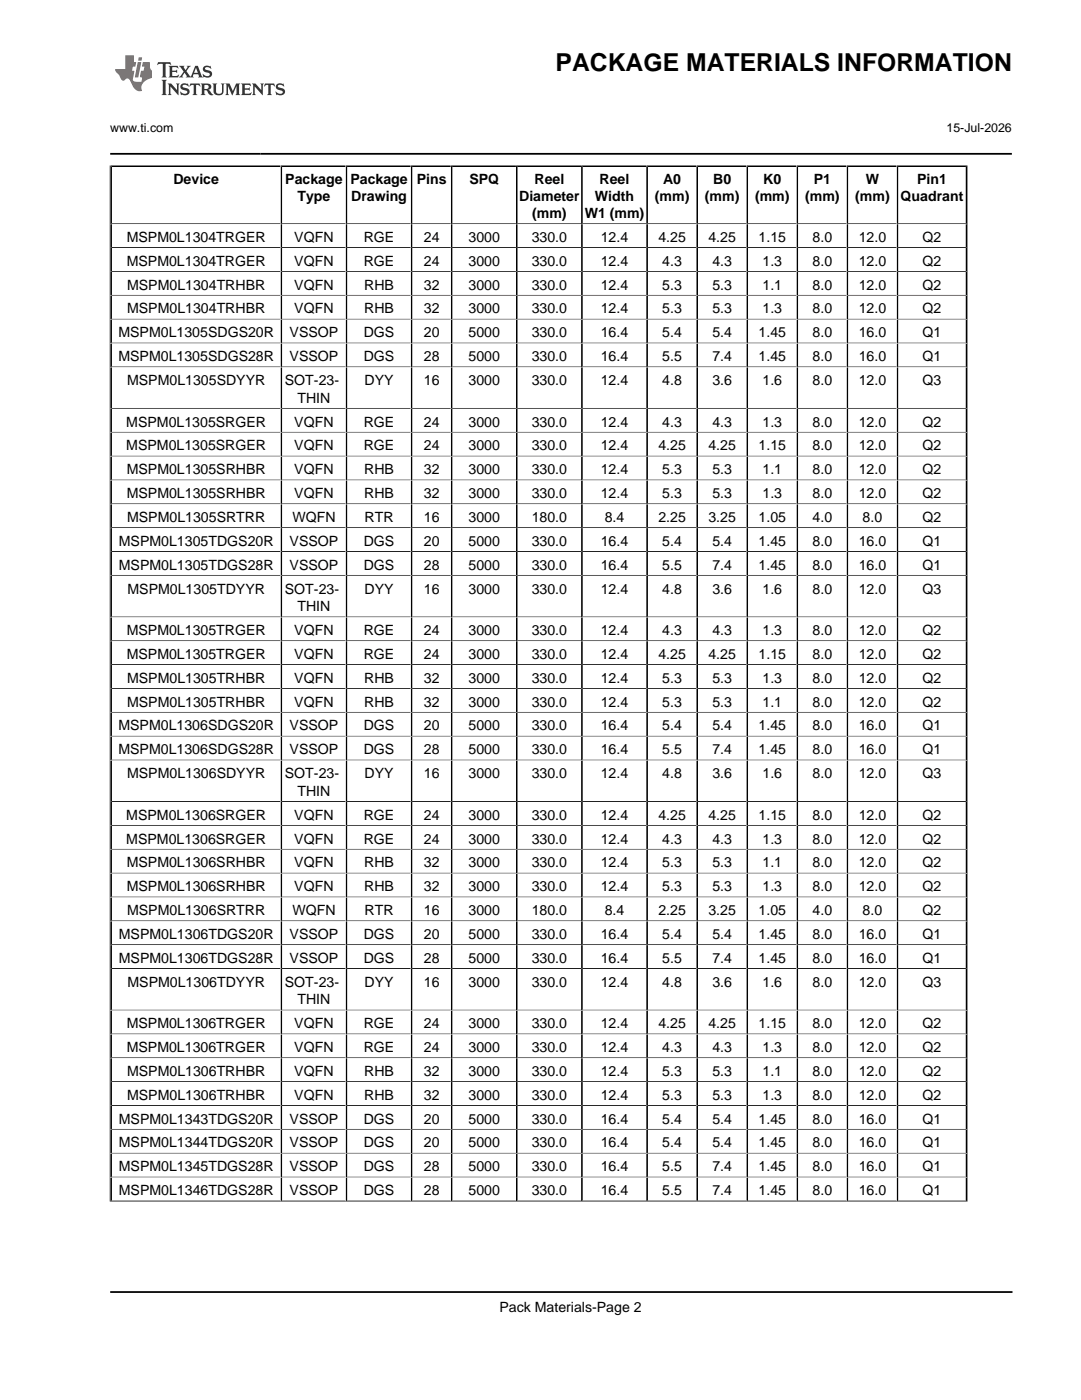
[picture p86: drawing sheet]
<svg xmlns="http://www.w3.org/2000/svg" width="216mm" height="279mm" viewBox="0 0 216 279" stroke-linecap="round" stroke-linejoin="round" font-family="sans-serif">
<defs><g id="words">
<text font-size="4.9" x="110.9" y="14.2">PACKAGE MATERIALS INFORMATION</text>
<g font-size="2.8">
<text x="34.6" y="36.8">Device</text>
<text x="56.9" y="36.8">Package</text>
<text x="59.4" y="40.2">Type</text>
<text x="69.9" y="36.8">Package</text>
<text x="70.1" y="40.2">Drawing</text>
<text x="83.2" y="36.8">Pins</text>
<text x="93.7" y="36.8">SPQ</text>
<text x="103.6" y="40.2">Diameter</text>
<text x="106.7" y="36.8">Reel</text>
<text x="118.8" y="40.2">Width</text>
<text x="119.7" y="36.8">Reel</text>
<text x="130.7" y="40.2">(mm)</text>
<text x="132.4" y="36.8">A0</text>
<text x="140.7" y="40.2">(mm)</text>
<text x="142.4" y="36.8">B0</text>
<text x="150.7" y="40.2">(mm)</text>
<text x="152.4" y="36.8">K0</text>
<text x="160.7" y="40.2">(mm)</text>
<text x="162.4" y="36.8">P1</text>
<text x="170.7" y="40.2">(mm)</text>
<text x="172.8" y="36.8">W</text>
<text x="179.8" y="40.2">Quadrant</text>
<text x="183.1" y="36.8">Pin1</text>
<text x="106.2" y="43.6">(mm)</text>
<text x="116.7" y="43.6">W1 (mm)</text>
<text x="25.3" y="48.3">MSPM0L1304TRGER</text>
<text x="25.3" y="53.1">MSPM0L1304TRGER</text>
<text x="58.8" y="48.3">VQFN</text>
<text x="58.8" y="53.1">VQFN</text>
<text x="72.6" y="48.3">RGE</text>
<text x="72.6" y="53.1">RGE</text>
<text x="84.6" y="48.3">24</text>
<text x="84.6" y="53.1">24</text>
<text x="93.5" y="48.3">3000</text>
<text x="93.5" y="53.1">3000</text>
<text x="106.1" y="48.3">330.0</text>
<text x="106.1" y="53.1">330.0</text>
<text x="119.9" y="48.3">12.4</text>
<text x="119.9" y="53.1">12.4</text>
<text x="131.4" y="48.3">4.25</text>
<text x="132.2" y="53.1">4.3</text>
<text x="141.4" y="48.3">4.25</text>
<text x="142.2" y="53.1">4.3</text>
<text x="151.4" y="48.3">1.15</text>
<text x="152.2" y="53.1">1.3</text>
<text x="162.2" y="48.3">8.0</text>
<text x="162.2" y="53.1">8.0</text>
<text x="171.4" y="48.3">12.0</text>
<text x="171.4" y="53.1">12.0</text>
<text x="184.2" y="48.3">Q2</text>
<text x="184.2" y="53.1">Q2</text>
<text x="25.4" y="57.8">MSPM0L1304TRHBR</text>
<text x="58.8" y="57.8">VQFN</text>
<text x="72.7" y="57.8">RHB</text>
<text x="84.6" y="57.8">32</text>
<text x="93.5" y="57.8">3000</text>
<text x="106.1" y="57.8">330.0</text>
<text x="119.9" y="57.8">12.4</text>
<text x="132.2" y="57.8">5.3</text>
<text x="142.2" y="57.8">5.3</text>
<text x="152.2" y="57.8">1.1</text>
<text x="162.2" y="57.8">8.0</text>
<text x="171.4" y="57.8">12.0</text>
<text x="184.2" y="57.8">Q2</text>
<text x="25.4" y="62.6">MSPM0L1304TRHBR</text>
<text x="58.8" y="62.6">VQFN</text>
<text x="72.7" y="62.6">RHB</text>
<text x="84.6" y="62.6">32</text>
<text x="93.5" y="62.6">3000</text>
<text x="106.1" y="62.6">330.0</text>
<text x="119.9" y="62.6">12.4</text>
<text x="132.2" y="62.6">5.3</text>
<text x="142.2" y="62.6">5.3</text>
<text x="152.2" y="62.6">1.3</text>
<text x="162.2" y="62.6">8.0</text>
<text x="171.4" y="62.6">12.0</text>
<text x="184.2" y="62.6">Q2</text>
<text x="23.6" y="67.3">MSPM0L1305SDGS20R</text>
<text x="57.8" y="67.3">VSSOP</text>
<text x="72.6" y="67.3">DGS</text>
<text x="84.6" y="67.3">20</text>
<text x="93.5" y="67.3">5000</text>
<text x="106.1" y="67.3">330.0</text>
<text x="119.9" y="67.3">16.4</text>
<text x="132.2" y="67.3">5.4</text>
<text x="142.2" y="67.3">5.4</text>
<text x="151.4" y="67.3">1.45</text>
<text x="162.2" y="67.3">8.0</text>
<text x="171.4" y="67.3">16.0</text>
<text x="184.2" y="67.3">Q1</text>
<text x="23.6" y="72.1">MSPM0L1305SDGS28R</text>
<text x="25.4" y="76.9">MSPM0L1305SDYYR</text>
<text x="56.9" y="76.9">SOT-23-</text>
<text x="57.8" y="72.1">VSSOP</text>
<text x="72.6" y="72.1">DGS</text>
<text x="72.8" y="76.9">DYY</text>
<text x="84.6" y="72.1">28</text>
<text x="84.6" y="76.9">16</text>
<text x="93.5" y="72.1">5000</text>
<text x="93.5" y="76.9">3000</text>
<text x="106.1" y="72.1">330.0</text>
<text x="106.1" y="76.9">330.0</text>
<text x="119.9" y="72.1">16.4</text>
<text x="119.9" y="76.9">12.4</text>
<text x="132.2" y="72.1">5.5</text>
<text x="132.2" y="76.9">4.8</text>
<text x="142.2" y="72.1">7.4</text>
<text x="142.2" y="76.9">3.6</text>
<text x="151.4" y="72.1">1.45</text>
<text x="152.2" y="76.9">1.6</text>
<text x="162.2" y="72.1">8.0</text>
<text x="162.2" y="76.9">8.0</text>
<text x="171.4" y="72.1">16.0</text>
<text x="171.4" y="76.9">12.0</text>
<text x="184.2" y="72.1">Q1</text>
<text x="184.2" y="76.9">Q3</text>
<text x="59.4" y="80.4">THIN</text>
<text x="25.2" y="85.2">MSPM0L1305SRGER</text>
<text x="25.2" y="89.9">MSPM0L1305SRGER</text>
<text x="58.8" y="85.2">VQFN</text>
<text x="58.8" y="89.9">VQFN</text>
<text x="72.6" y="85.2">RGE</text>
<text x="72.6" y="89.9">RGE</text>
<text x="84.6" y="85.2">24</text>
<text x="84.6" y="89.9">24</text>
<text x="93.5" y="85.2">3000</text>
<text x="93.5" y="89.9">3000</text>
<text x="106.1" y="85.2">330.0</text>
<text x="106.1" y="89.9">330.0</text>
<text x="119.9" y="85.2">12.4</text>
<text x="119.9" y="89.9">12.4</text>
<text x="131.4" y="89.9">4.25</text>
<text x="132.2" y="85.2">4.3</text>
<text x="141.4" y="89.9">4.25</text>
<text x="142.2" y="85.2">4.3</text>
<text x="151.4" y="89.9">1.15</text>
<text x="152.2" y="85.2">1.3</text>
<text x="162.2" y="85.2">8.0</text>
<text x="162.2" y="89.9">8.0</text>
<text x="171.4" y="85.2">12.0</text>
<text x="171.4" y="89.9">12.0</text>
<text x="184.2" y="85.2">Q2</text>
<text x="184.2" y="89.9">Q2</text>
<text x="25.3" y="94.7">MSPM0L1305SRHBR</text>
<text x="58.8" y="94.7">VQFN</text>
<text x="72.7" y="94.7">RHB</text>
<text x="84.6" y="94.7">32</text>
<text x="93.5" y="94.7">3000</text>
<text x="106.1" y="94.7">330.0</text>
<text x="119.9" y="94.7">12.4</text>
<text x="132.2" y="94.7">5.3</text>
<text x="142.2" y="94.7">5.3</text>
<text x="152.2" y="94.7">1.1</text>
<text x="162.2" y="94.7">8.0</text>
<text x="171.4" y="94.7">12.0</text>
<text x="184.2" y="94.7">Q2</text>
<text x="25.3" y="99.4">MSPM0L1305SRHBR</text>
<text x="58.8" y="99.4">VQFN</text>
<text x="72.7" y="99.4">RHB</text>
<text x="84.6" y="99.4">32</text>
<text x="93.5" y="99.4">3000</text>
<text x="106.1" y="99.4">330.0</text>
<text x="119.9" y="99.4">12.4</text>
<text x="132.2" y="99.4">5.3</text>
<text x="142.2" y="99.4">5.3</text>
<text x="152.2" y="99.4">1.3</text>
<text x="162.2" y="99.4">8.0</text>
<text x="171.4" y="99.4">12.0</text>
<text x="184.2" y="99.4">Q2</text>
<text x="25.4" y="104.2">MSPM0L1305SRTRR</text>
<text x="58.4" y="104.2">WQFN</text>
<text x="72.8" y="104.2">RTR</text>
<text x="84.6" y="104.2">16</text>
<text x="93.5" y="104.2">3000</text>
<text x="106.1" y="104.2">180.0</text>
<text x="120.7" y="104.2">8.4</text>
<text x="131.4" y="104.2">2.25</text>
<text x="141.4" y="104.2">3.25</text>
<text x="151.4" y="104.2">1.05</text>
<text x="162.2" y="104.2">4.0</text>
<text x="172.2" y="104.2">8.0</text>
<text x="184.2" y="104.2">Q2</text>
<text x="23.7" y="109">MSPM0L1305TDGS20R</text>
<text x="23.7" y="113.7">MSPM0L1305TDGS28R</text>
<text x="57.8" y="109">VSSOP</text>
<text x="57.8" y="113.7">VSSOP</text>
<text x="72.6" y="109">DGS</text>
<text x="72.6" y="113.7">DGS</text>
<text x="84.6" y="109">20</text>
<text x="84.6" y="113.7">28</text>
<text x="93.5" y="109">5000</text>
<text x="93.5" y="113.7">5000</text>
<text x="106.1" y="109">330.0</text>
<text x="106.1" y="113.7">330.0</text>
<text x="119.9" y="109">16.4</text>
<text x="119.9" y="113.7">16.4</text>
<text x="132.2" y="109">5.4</text>
<text x="132.2" y="113.7">5.5</text>
<text x="142.2" y="109">5.4</text>
<text x="142.2" y="113.7">7.4</text>
<text x="151.4" y="109">1.45</text>
<text x="151.4" y="113.7">1.45</text>
<text x="162.2" y="109">8.0</text>
<text x="162.2" y="113.7">8.0</text>
<text x="171.4" y="109">16.0</text>
<text x="171.4" y="113.7">16.0</text>
<text x="184.2" y="109">Q1</text>
<text x="184.2" y="113.7">Q1</text>
<text x="25.5" y="118.5">MSPM0L1305TDYYR</text>
<text x="56.9" y="118.5">SOT-23-</text>
<text x="72.8" y="118.5">DYY</text>
<text x="84.6" y="118.5">16</text>
<text x="93.5" y="118.5">3000</text>
<text x="106.1" y="118.5">330.0</text>
<text x="119.9" y="118.5">12.4</text>
<text x="132.2" y="118.5">4.8</text>
<text x="142.2" y="118.5">3.6</text>
<text x="152.2" y="118.5">1.6</text>
<text x="162.2" y="118.5">8.0</text>
<text x="171.4" y="118.5">12.0</text>
<text x="184.2" y="118.5">Q3</text>
<text x="59.4" y="122">THIN</text>
<text x="25.3" y="126.8">MSPM0L1305TRGER</text>
<text x="25.3" y="131.5">MSPM0L1305TRGER</text>
<text x="58.8" y="126.8">VQFN</text>
<text x="58.8" y="131.5">VQFN</text>
<text x="72.6" y="126.8">RGE</text>
<text x="72.6" y="131.5">RGE</text>
<text x="84.6" y="126.8">24</text>
<text x="84.6" y="131.5">24</text>
<text x="93.5" y="126.8">3000</text>
<text x="93.5" y="131.5">3000</text>
<text x="106.1" y="126.8">330.0</text>
<text x="106.1" y="131.5">330.0</text>
<text x="119.9" y="126.8">12.4</text>
<text x="119.9" y="131.5">12.4</text>
<text x="131.4" y="131.5">4.25</text>
<text x="132.2" y="126.8">4.3</text>
<text x="141.4" y="131.5">4.25</text>
<text x="142.2" y="126.8">4.3</text>
<text x="151.4" y="131.5">1.15</text>
<text x="152.2" y="126.8">1.3</text>
<text x="162.2" y="126.8">8.0</text>
<text x="162.2" y="131.5">8.0</text>
<text x="171.4" y="126.8">12.0</text>
<text x="171.4" y="131.5">12.0</text>
<text x="184.2" y="126.8">Q2</text>
<text x="184.2" y="131.5">Q2</text>
<text x="25.4" y="136.3">MSPM0L1305TRHBR</text>
<text x="58.8" y="136.3">VQFN</text>
<text x="72.7" y="136.3">RHB</text>
<text x="84.6" y="136.3">32</text>
<text x="93.5" y="136.3">3000</text>
<text x="106.1" y="136.3">330.0</text>
<text x="119.9" y="136.3">12.4</text>
<text x="132.2" y="136.3">5.3</text>
<text x="142.2" y="136.3">5.3</text>
<text x="152.2" y="136.3">1.3</text>
<text x="162.2" y="136.3">8.0</text>
<text x="171.4" y="136.3">12.0</text>
<text x="184.2" y="136.3">Q2</text>
<text x="25.4" y="141.1">MSPM0L1305TRHBR</text>
<text x="58.8" y="141.1">VQFN</text>
<text x="72.7" y="141.1">RHB</text>
<text x="84.6" y="141.1">32</text>
<text x="93.5" y="141.1">3000</text>
<text x="106.1" y="141.1">330.0</text>
<text x="119.9" y="141.1">12.4</text>
<text x="132.2" y="141.1">5.3</text>
<text x="142.2" y="141.1">5.3</text>
<text x="152.2" y="141.1">1.1</text>
<text x="162.2" y="141.1">8.0</text>
<text x="171.4" y="141.1">12.0</text>
<text x="184.2" y="141.1">Q2</text>
<text x="23.6" y="145.8">MSPM0L1306SDGS20R</text>
<text x="57.8" y="145.8">VSSOP</text>
<text x="72.6" y="145.8">DGS</text>
<text x="84.6" y="145.8">20</text>
<text x="93.5" y="145.8">5000</text>
<text x="106.1" y="145.8">330.0</text>
<text x="119.9" y="145.8">16.4</text>
<text x="132.2" y="145.8">5.4</text>
<text x="142.2" y="145.8">5.4</text>
<text x="151.4" y="145.8">1.45</text>
<text x="162.2" y="145.8">8.0</text>
<text x="171.4" y="145.8">16.0</text>
<text x="184.2" y="145.8">Q1</text>
<text x="23.6" y="150.6">MSPM0L1306SDGS28R</text>
<text x="25.4" y="155.4">MSPM0L1306SDYYR</text>
<text x="56.9" y="155.4">SOT-23-</text>
<text x="57.8" y="150.6">VSSOP</text>
<text x="72.6" y="150.6">DGS</text>
<text x="72.8" y="155.4">DYY</text>
<text x="84.6" y="150.6">28</text>
<text x="84.6" y="155.4">16</text>
<text x="93.5" y="150.6">5000</text>
<text x="93.5" y="155.4">3000</text>
<text x="106.1" y="150.6">330.0</text>
<text x="106.1" y="155.4">330.0</text>
<text x="119.9" y="150.6">16.4</text>
<text x="119.9" y="155.4">12.4</text>
<text x="132.2" y="150.6">5.5</text>
<text x="132.2" y="155.4">4.8</text>
<text x="142.2" y="150.6">7.4</text>
<text x="142.2" y="155.4">3.6</text>
<text x="151.4" y="150.6">1.45</text>
<text x="152.2" y="155.4">1.6</text>
<text x="162.2" y="150.6">8.0</text>
<text x="162.2" y="155.4">8.0</text>
<text x="171.4" y="150.6">16.0</text>
<text x="171.4" y="155.4">12.0</text>
<text x="184.2" y="150.6">Q1</text>
<text x="184.2" y="155.4">Q3</text>
<text x="59.4" y="158.9">THIN</text>
<text x="25.2" y="163.6">MSPM0L1306SRGER</text>
<text x="58.8" y="163.6">VQFN</text>
<text x="72.6" y="163.6">RGE</text>
<text x="84.6" y="163.6">24</text>
<text x="93.5" y="163.6">3000</text>
<text x="106.1" y="163.6">330.0</text>
<text x="119.9" y="163.6">12.4</text>
<text x="131.4" y="163.6">4.25</text>
<text x="141.4" y="163.6">4.25</text>
<text x="151.4" y="163.6">1.15</text>
<text x="162.2" y="163.6">8.0</text>
<text x="171.4" y="163.6">12.0</text>
<text x="184.2" y="163.6">Q2</text>
<text x="25.2" y="168.4">MSPM0L1306SRGER</text>
<text x="25.3" y="173.2">MSPM0L1306SRHBR</text>
<text x="58.8" y="168.4">VQFN</text>
<text x="58.8" y="173.2">VQFN</text>
<text x="72.6" y="168.4">RGE</text>
<text x="72.7" y="173.2">RHB</text>
<text x="84.6" y="168.4">24</text>
<text x="84.6" y="173.2">32</text>
<text x="93.5" y="168.4">3000</text>
<text x="93.5" y="173.2">3000</text>
<text x="106.1" y="168.4">330.0</text>
<text x="106.1" y="173.2">330.0</text>
<text x="119.9" y="168.4">12.4</text>
<text x="119.9" y="173.2">12.4</text>
<text x="132.2" y="168.4">4.3</text>
<text x="132.2" y="173.2">5.3</text>
<text x="142.2" y="168.4">4.3</text>
<text x="142.2" y="173.2">5.3</text>
<text x="152.2" y="168.4">1.3</text>
<text x="152.2" y="173.2">1.1</text>
<text x="162.2" y="168.4">8.0</text>
<text x="162.2" y="173.2">8.0</text>
<text x="171.4" y="168.4">12.0</text>
<text x="171.4" y="173.2">12.0</text>
<text x="184.2" y="168.4">Q2</text>
<text x="184.2" y="173.2">Q2</text>
<text x="25.3" y="177.9">MSPM0L1306SRHBR</text>
<text x="58.8" y="177.9">VQFN</text>
<text x="72.7" y="177.9">RHB</text>
<text x="84.6" y="177.9">32</text>
<text x="93.5" y="177.9">3000</text>
<text x="106.1" y="177.9">330.0</text>
<text x="119.9" y="177.9">12.4</text>
<text x="132.2" y="177.9">5.3</text>
<text x="142.2" y="177.9">5.3</text>
<text x="152.2" y="177.9">1.3</text>
<text x="162.2" y="177.9">8.0</text>
<text x="171.4" y="177.9">12.0</text>
<text x="184.2" y="177.9">Q2</text>
<text x="25.4" y="182.7">MSPM0L1306SRTRR</text>
<text x="58.4" y="182.7">WQFN</text>
<text x="72.8" y="182.7">RTR</text>
<text x="84.6" y="182.7">16</text>
<text x="93.5" y="182.7">3000</text>
<text x="106.1" y="182.7">180.0</text>
<text x="120.7" y="182.7">8.4</text>
<text x="131.4" y="182.7">2.25</text>
<text x="141.4" y="182.7">3.25</text>
<text x="151.4" y="182.7">1.05</text>
<text x="162.2" y="182.7">4.0</text>
<text x="172.2" y="182.7">8.0</text>
<text x="184.2" y="182.7">Q2</text>
<text x="23.7" y="187.5">MSPM0L1306TDGS20R</text>
<text x="57.8" y="187.5">VSSOP</text>
<text x="72.6" y="187.5">DGS</text>
<text x="84.6" y="187.5">20</text>
<text x="93.5" y="187.5">5000</text>
<text x="106.1" y="187.5">330.0</text>
<text x="119.9" y="187.5">16.4</text>
<text x="132.2" y="187.5">5.4</text>
<text x="142.2" y="187.5">5.4</text>
<text x="151.4" y="187.5">1.45</text>
<text x="162.2" y="187.5">8.0</text>
<text x="171.4" y="187.5">16.0</text>
<text x="184.2" y="187.5">Q1</text>
<text x="23.7" y="192.2">MSPM0L1306TDGS28R</text>
<text x="25.5" y="197">MSPM0L1306TDYYR</text>
<text x="56.9" y="197">SOT-23-</text>
<text x="57.8" y="192.2">VSSOP</text>
<text x="72.6" y="192.2">DGS</text>
<text x="72.8" y="197">DYY</text>
<text x="84.6" y="192.2">28</text>
<text x="84.6" y="197">16</text>
<text x="93.5" y="192.2">5000</text>
<text x="93.5" y="197">3000</text>
<text x="106.1" y="192.2">330.0</text>
<text x="106.1" y="197">330.0</text>
<text x="119.9" y="192.2">16.4</text>
<text x="119.9" y="197">12.4</text>
<text x="132.2" y="192.2">5.5</text>
<text x="132.2" y="197">4.8</text>
<text x="142.2" y="192.2">7.4</text>
<text x="142.2" y="197">3.6</text>
<text x="151.4" y="192.2">1.45</text>
<text x="152.2" y="197">1.6</text>
<text x="162.2" y="192.2">8.0</text>
<text x="162.2" y="197">8.0</text>
<text x="171.4" y="192.2">16.0</text>
<text x="171.4" y="197">12.0</text>
<text x="184.2" y="192.2">Q1</text>
<text x="184.2" y="197">Q3</text>
<text x="59.4" y="200.5">THIN</text>
<text x="25.3" y="205.3">MSPM0L1306TRGER</text>
<text x="58.8" y="205.3">VQFN</text>
<text x="72.6" y="205.3">RGE</text>
<text x="84.6" y="205.3">24</text>
<text x="93.5" y="205.3">3000</text>
<text x="106.1" y="205.3">330.0</text>
<text x="119.9" y="205.3">12.4</text>
<text x="131.4" y="205.3">4.25</text>
<text x="141.4" y="205.3">4.25</text>
<text x="151.4" y="205.3">1.15</text>
<text x="162.2" y="205.3">8.0</text>
<text x="171.4" y="205.3">12.0</text>
<text x="184.2" y="205.3">Q2</text>
<text x="25.3" y="210">MSPM0L1306TRGER</text>
<text x="25.4" y="214.8">MSPM0L1306TRHBR</text>
<text x="58.8" y="210">VQFN</text>
<text x="58.8" y="214.8">VQFN</text>
<text x="72.6" y="210">RGE</text>
<text x="72.7" y="214.8">RHB</text>
<text x="84.6" y="210">24</text>
<text x="84.6" y="214.8">32</text>
<text x="93.5" y="210">3000</text>
<text x="93.5" y="214.8">3000</text>
<text x="106.1" y="210">330.0</text>
<text x="106.1" y="214.8">330.0</text>
<text x="119.9" y="210">12.4</text>
<text x="119.9" y="214.8">12.4</text>
<text x="132.2" y="210">4.3</text>
<text x="132.2" y="214.8">5.3</text>
<text x="142.2" y="210">4.3</text>
<text x="142.2" y="214.8">5.3</text>
<text x="152.2" y="210">1.3</text>
<text x="152.2" y="214.8">1.1</text>
<text x="162.2" y="210">8.0</text>
<text x="162.2" y="214.8">8.0</text>
<text x="171.4" y="210">12.0</text>
<text x="171.4" y="214.8">12.0</text>
<text x="184.2" y="210">Q2</text>
<text x="184.2" y="214.8">Q2</text>
<text x="25.4" y="219.6">MSPM0L1306TRHBR</text>
<text x="58.8" y="219.6">VQFN</text>
<text x="72.7" y="219.6">RHB</text>
<text x="84.6" y="219.6">32</text>
<text x="93.5" y="219.6">3000</text>
<text x="106.1" y="219.6">330.0</text>
<text x="119.9" y="219.6">12.4</text>
<text x="132.2" y="219.6">5.3</text>
<text x="142.2" y="219.6">5.3</text>
<text x="152.2" y="219.6">1.3</text>
<text x="162.2" y="219.6">8.0</text>
<text x="171.4" y="219.6">12.0</text>
<text x="184.2" y="219.6">Q2</text>
<text x="23.7" y="224.3">MSPM0L1343TDGS20R</text>
<text x="57.8" y="224.3">VSSOP</text>
<text x="72.6" y="224.3">DGS</text>
<text x="84.6" y="224.3">20</text>
<text x="93.5" y="224.3">5000</text>
<text x="106.1" y="224.3">330.0</text>
<text x="119.9" y="224.3">16.4</text>
<text x="132.2" y="224.3">5.4</text>
<text x="142.2" y="224.3">5.4</text>
<text x="151.4" y="224.3">1.45</text>
<text x="162.2" y="224.3">8.0</text>
<text x="171.4" y="224.3">16.0</text>
<text x="184.2" y="224.3">Q1</text>
<text x="23.7" y="229.1">MSPM0L1344TDGS20R</text>
<text x="23.7" y="233.9">MSPM0L1345TDGS28R</text>
<text x="57.8" y="229.1">VSSOP</text>
<text x="57.8" y="233.9">VSSOP</text>
<text x="72.6" y="229.1">DGS</text>
<text x="72.6" y="233.9">DGS</text>
<text x="84.6" y="229.1">20</text>
<text x="84.6" y="233.9">28</text>
<text x="93.5" y="229.1">5000</text>
<text x="93.5" y="233.9">5000</text>
<text x="106.1" y="229.1">330.0</text>
<text x="106.1" y="233.9">330.0</text>
<text x="119.9" y="229.1">16.4</text>
<text x="119.9" y="233.9">16.4</text>
<text x="132.2" y="229.1">5.4</text>
<text x="132.2" y="233.9">5.5</text>
<text x="142.2" y="229.1">5.4</text>
<text x="142.2" y="233.9">7.4</text>
<text x="151.4" y="229.1">1.45</text>
<text x="151.4" y="233.9">1.45</text>
<text x="162.2" y="229.1">8.0</text>
<text x="162.2" y="233.9">8.0</text>
<text x="171.4" y="229.1">16.0</text>
<text x="171.4" y="233.9">16.0</text>
<text x="184.2" y="229.1">Q1</text>
<text x="184.2" y="233.9">Q1</text>
<text x="23.7" y="238.6">MSPM0L1346TDGS28R</text>
<text x="57.8" y="238.6">VSSOP</text>
<text x="72.6" y="238.6">DGS</text>
<text x="84.6" y="238.6">28</text>
<text x="93.5" y="238.6">5000</text>
<text x="106.1" y="238.6">330.0</text>
<text x="119.9" y="238.6">16.4</text>
<text x="132.2" y="238.6">5.5</text>
<text x="142.2" y="238.6">7.4</text>
<text x="151.4" y="238.6">1.45</text>
<text x="162.2" y="238.6">8.0</text>
<text x="171.4" y="238.6">16.0</text>
<text x="184.2" y="238.6">Q1</text>
<text x="99.7" y="262">Pack Materials-Page 2</text>
</g>
<g font-size="2.5">
<text x="22" y="26.4">www.ti.com</text>
<text x="189" y="26.4">15-Jul-2026</text>
</g>
</g></defs>
<path d="M31.6 12.4l-.2 .6 .6-.3 .5 .1v.1v2.2l-.2 .4h1l-.2-.4v-2.2v-.1l.5-.1 .5 .3-.1-.6zM33.6 13.1l.3 .4v1.6l-.3 .4h1.9l.2-.6a1.14 1.14 0 0 1-1.3 .3v-.8h.7l.3 .2v-.7l-.3 .2h-.7v-.5l.2-.2a.99 .99 0 0 1 1 .3l-.1-.6zM35.7 13.1l1 1.2-1 1.2h.9l-.2-.3 .4-.7 .5 .8-.2 .2h1.6l-.2-.3 .1-.4h1l.1 .4-.1 .3h.9l-.3-.4-.7-2h-.5l-1 2.2-.8-1.1 .9-1.1h-.8l.1 .2-.4 .7-.3-.7 .1-.2zM39.1 13.5l.4 1h-.8zM40.7 13.3a.66 .66 0 0 0-.2 .7 .66 .66 0 0 0 .6 .4l.6 .2 .1 .4a.97 .97 0 0 1-1.3-.3l.1 .8 .2-.1a1.15 1.15 0 0 0 1.5-.6 1.16 1.16 0 0 0-1.3-.9v-.4a1.1 1.1 0 0 1 1.2 .2l-.2-.6-.2 .1-.5-.1zM32.2 15.9l.3 .4v2.3l-.3 .4h1.1l-.2-.4v-2.3l.2-.4zM33.5 16.7l.2 .4v1.5l-.2 .4h.7l-.2-.4v-1.3l1.6 1.7v-1.9l.2-.4h-.7l.2 .2v1.1l-1.1-1.3zM36.2 16.8a.66 .66 0 0 0-.2 .7 .66 .66 0 0 0 .6 .5l.7 .1v.5a.97 .97 0 0 1-1.3-.4l.1 .8 .2-.1a1.16 1.16 0 0 0 1.6-.6 1.16 1.16 0 0 0-1.3-.9l-.1-.3a1.1 1.1 0 0 1 1.2 .2l-.2-.6-.2 .1-.5-.2zM38 16.7l-.1 .6a.63 .63 0 0 1 .7-.3l.1 1.6-.3 .4h1l-.3-.4 .1-1.6a.66 .66 0 0 1 .8 .3l-.2-.6zM40.1 16.7l.2 .4v1.5l-.2 .4h.9l-.2-.2v-.8l.5 .1 .1 .1a.78 .78 0 0 0 1.2 .7l-1-1a.62 .62 0 0 0 .6-.5 .62 .62 0 0 0-.6-.7zM40.8 17h.1a.47 .47 0 0 1 .6 0 .47 .47 0 0 1 .1 .6l-.2 .1-.6 .1zM42.4 16.7l.2 .2a2.3 2.3 0 0 0 .4 2 1.03 1.03 0 0 0 1.6-.7l.1-1.3 .2-.2h-.8l.2 .4v1.1a.6 .6 0 0 1-.6 .5 .6 .6 0 0 1-.6-.5l.1-1.3 .2-.2zM45 16.7l.2 .4v1.5l-.2 .4h.7l-.2-.4v-1.4l.8 1.8 .9-1.8v1.4l-.2 .4h1l-.3-.4v-1.5l.3-.4h-.9l-.6 1.5-.7-1.5zM48.1 16.7l.3 .4v1.5l-.3 .4h1.9l.2-.6a1.14 1.14 0 0 1-1.3 .3v-.8h.5l.5 .2v-.7l-.3 .2h-.7v-.5l.1-.1a1.02 1.02 0 0 1 1.1 .2l-.1-.5zM50.3 16.7l.2 .4v1.5l-.2 .4h.8l-.3-.4v-1.3l1.7 1.7v-1.9l.2-.4h-.7l.1 .2 .1 1.1-1.2-1.3zM52.9 16.7l-.1 .6a.63 .63 0 0 1 .7-.3l.1 1.6-.3 .4h1l-.3-.4 .1-1.6a.66 .66 0 0 1 .8 .3l-.2-.6zM55.3 16.8a.66 .66 0 0 0-.2 .7 .66 .66 0 0 0 .6 .5l.6 .1 .1 .5a1.14 1.14 0 0 1-1.4-.3l.2 .7 .2-.1a.93 .93 0 0 0 1 .1 .93 .93 0 0 0 .5-1l-.4-.3-.9-.3-.1-.3a1.14 1.14 0 0 1 1.3 .2l-.2-.6-.2 .1-.5-.2z" fill-rule="evenodd" fill="#373435"/>
<path d="M25 11v2.8h-2v.4l.9 .9a.93 .93 0 0 0 .9 .9 .6 .6 0 0 1 .6-.3 .6 .6 0 0 1 .5 .3l.4 .8a1.58 1.58 0 0 0 2.1 1.3 1.62 1.62 0 0 1 1-2.2l.9-.3v-1.5a1.56 1.56 0 0 1-.4-1.7h-1.4l-.2 .9h.5l-.1 .8h-.5l-.2 1.1v.2l.4 .1-.2 .8h-.6a.74 .74 0 0 1-1.1-.6l.3-1.6h-.4l.1-.8h.5l.2-.9h-.5v-1.4zM27.5 12.4l-.6 3.1h.7l.6-3.1zM27.7 11.4l-.1 .7h.7l.1-.7z" fill-rule="evenodd" fill="#ed3237"/>
<g fill="none" stroke="#000" stroke-width=".35">
<path d="M22 30.7h180M22 33.2h171.1M22.2 33v206.8M56.2 33v206.8M69.2 33v206.8M82.2 33v206.8M90.2 33v206.8M103.2 33v206.8M116.2 33v206.8M129.2 33v206.8M139.2 33v206.8M149.2 33v206.8"/>
<path d="M159.2 33v206.8M169.2 33v206.8M179.2 33v206.8M192.9 33v206.8M22 257.9h180.1"/>
</g>
<g fill="none" stroke="#000" stroke-width=".2">
<path d="M21.9 33v206.9M193.1 33v206.9M22 44.7h171.1M22 49.4h171.1M22 54.2h171.1M22 58.9h171.1M22 63.7h171.1M22 68.5h171.1M22 73.2h171.1M22 81.5h171.1M22 86.3h171.1M22 91h171.1"/>
<path d="M22 95.8h171.1M22 100.6h171.1M22 105.3h171.1M22 110.1h171.1M22 114.9h171.1M22 123.2h171.1M22 127.9h171.1M22 132.7h171.1M22 137.4h171.1M22 142.2h171.1M22 147h171.1M22 151.7h171.1"/>
<path d="M22 160h171.1M22 164.8h171.1M22 169.5h171.1M22 174.3h171.1M22 179.1h171.1M22 183.8h171.1M22 188.6h171.1M22 193.4h171.1M22 201.6h171.1M22 206.4h171.1M22 211.2h171.1M22 215.9h171.1"/>
<path d="M21.9 239.9h171.3M22 220.7h171.1M22 225.5h171.1M22 230.2h171.1M22 235h171.1M22 239.7h171.1"/>
</g>
<use href="#words"/>
</svg>
